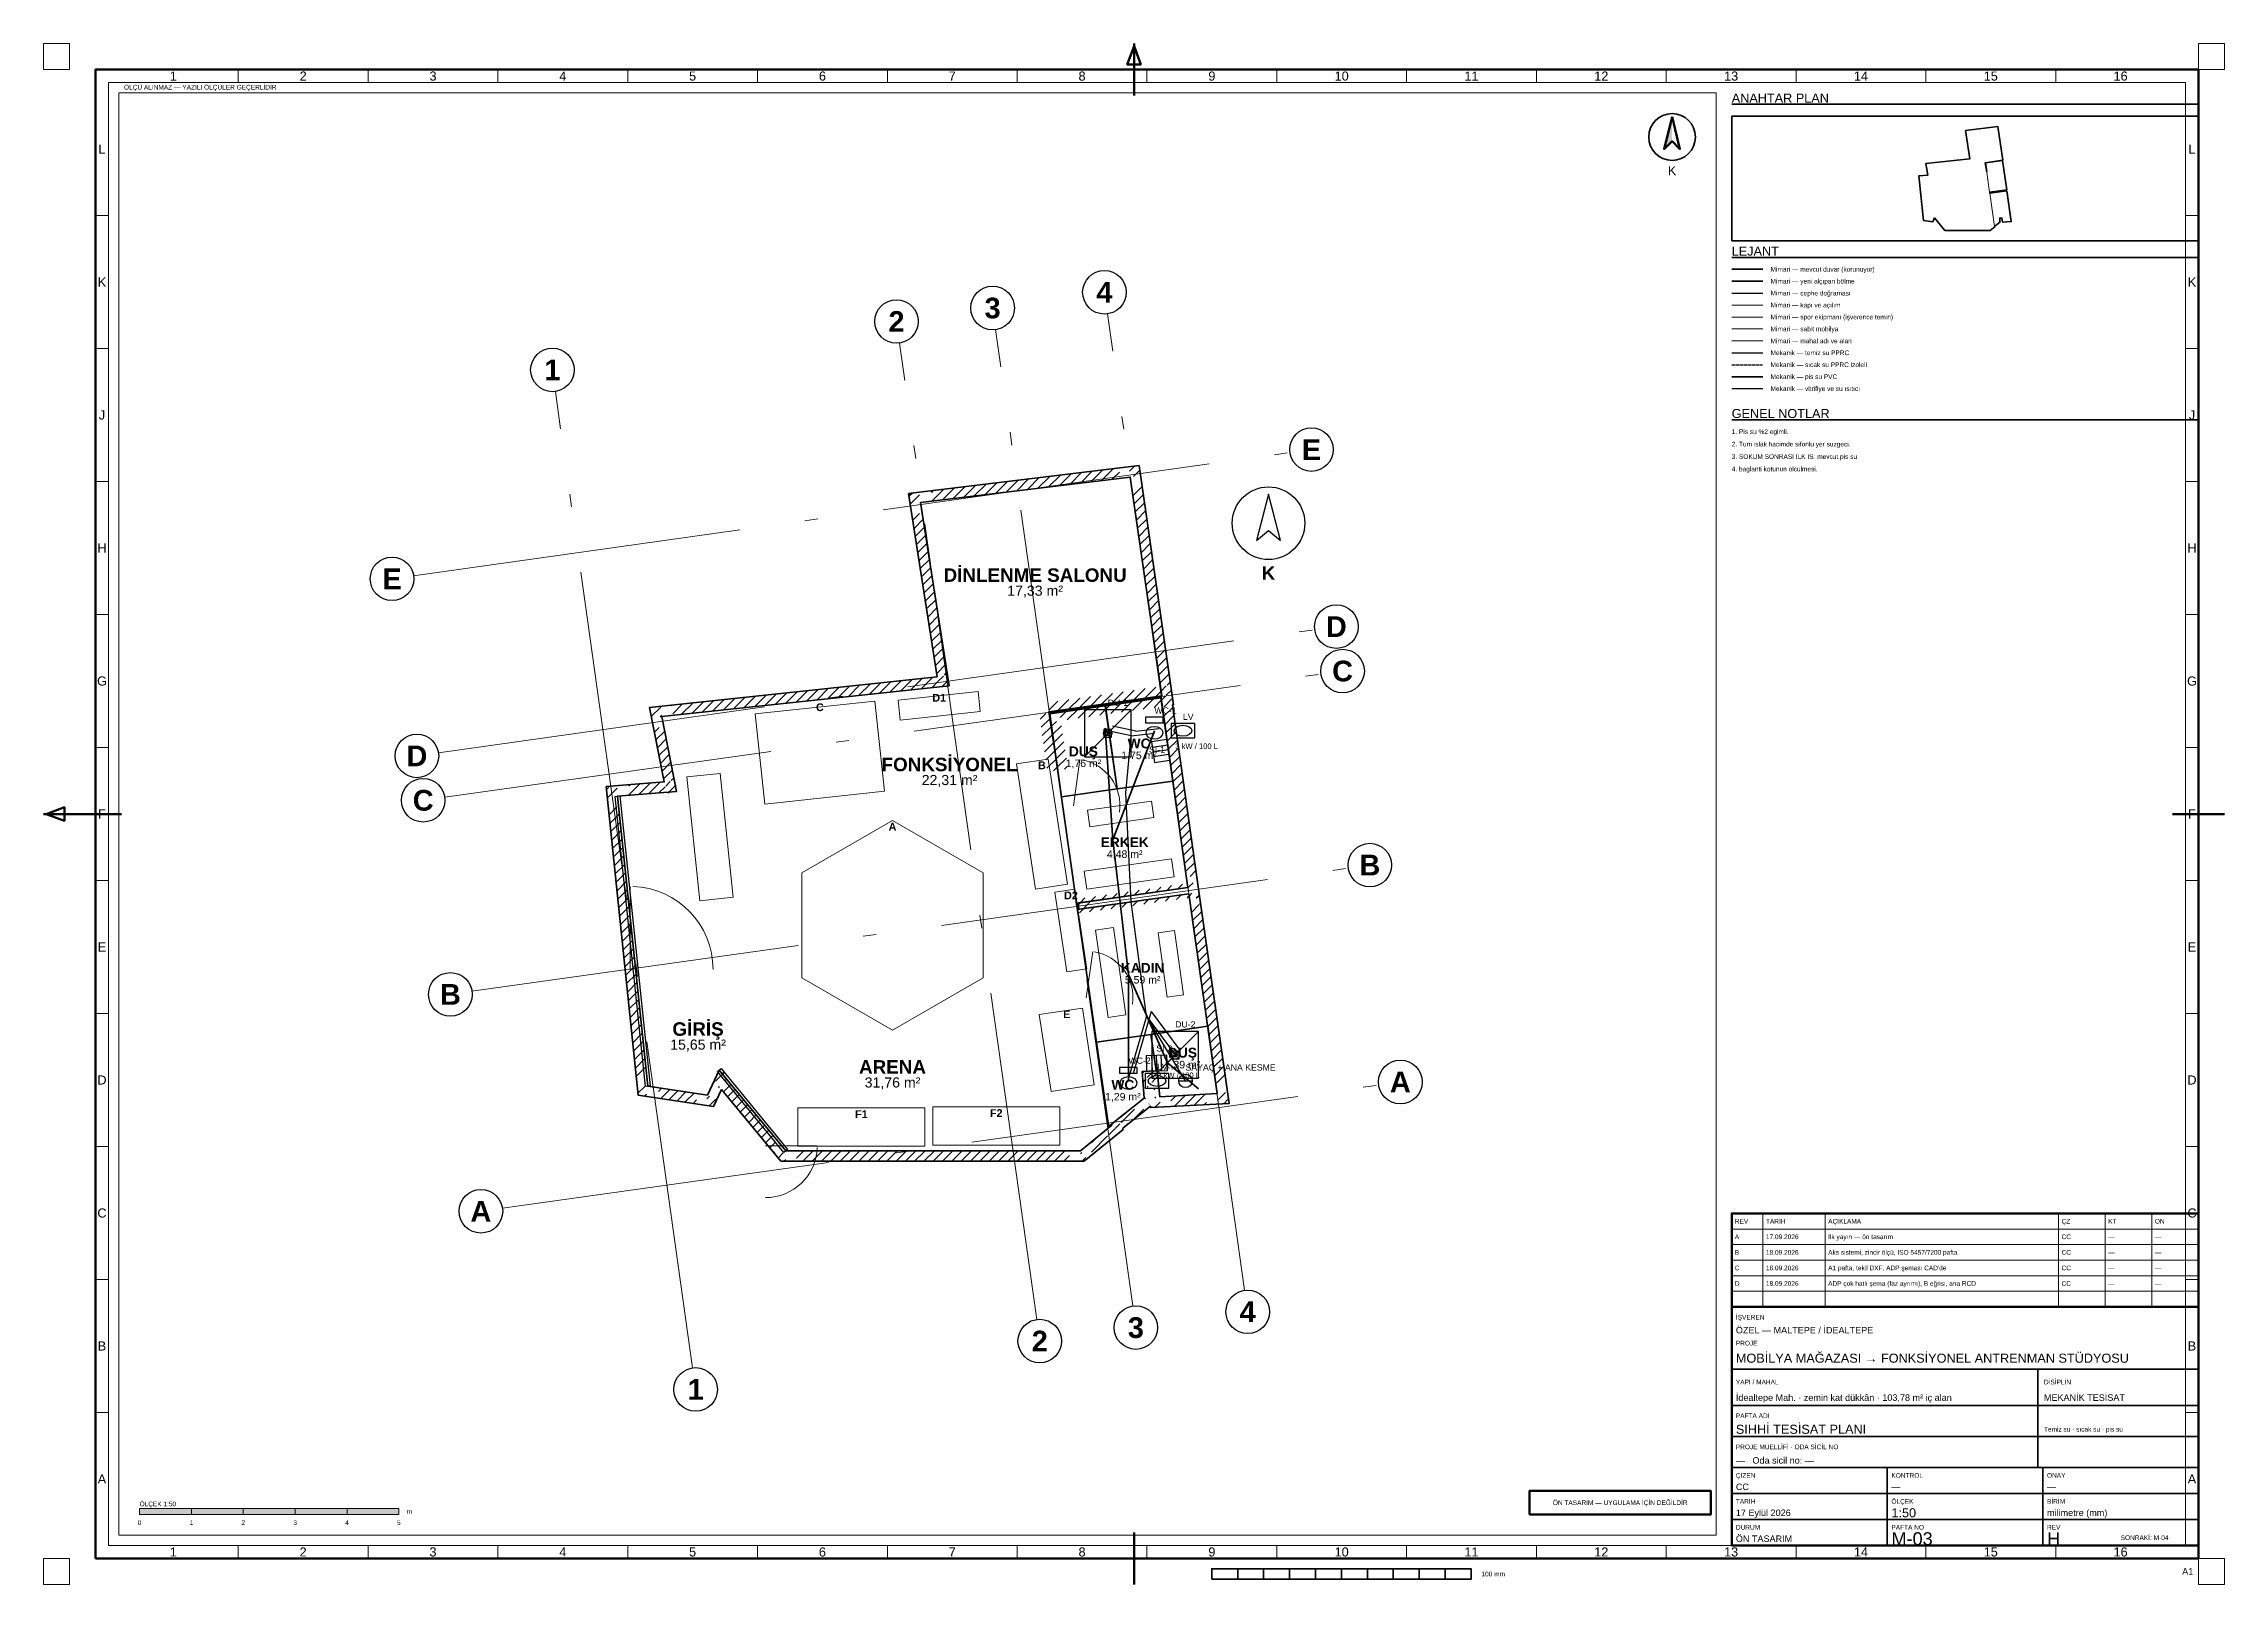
# Paper-space layout 'M-03 SIHHİ TESİSAT PLANI' of a CAD drawing. Header units: millimetres. Extents: x 0 to 841, y 0 to 594.
# The model-space entities are those that its viewports show. They can reach past a viewport. Long polylines and large blocks are cut down to what shows.
import ezdxf
from ezdxf.enums import TextEntityAlignment as Align

# ---------------------------------------------------------------- set-up
doc = ezdxf.new("R2010")
doc.units = ezdxf.units.MM
doc.linetypes.add('DASHDOT', pattern=[3.556, 2.54, -0.508, 0, -0.508])
doc.linetypes.add('DASHED', pattern=[1.524, 1.27, -0.254])
for name, color, linetype, lineweight in [('A-CEPHE', 5, 'Continuous', 25), ('A-DUVAR-MEVCUT', 8, 'Continuous', 35), ('A-DUVAR-YENI', 1, 'Continuous', 35), ('A-EKIPMAN', 9, 'Continuous', 18), ('A-KAPI', 8, 'Continuous', 18), ('A-MOBILYA', 9, 'Continuous', 18), ('A-YAZI', 7, 'Continuous', 13), ('G-AKS-BALON', 8, 'Continuous', 25), ('G-AKS-HAT', 8, 'DASHDOT', 18), ('G-ANTET', 7, 'Continuous', 25), ('G-CERCEVE', 7, 'Continuous', 70), ('G-KUZEY', 7, 'Continuous', 25), ('G-PAFTA-ZON', 8, 'Continuous', 13), ('G-YAZI', 7, 'Continuous', 18), ('M-SIHHI-CIHAZ', 8, 'Continuous', 25), ('M-SIHHI-PIS', 8, 'Continuous', 35), ('M-SIHHI-SICAK', 30, 'DASHED', 25), ('M-SIHHI-TEMIZ', 5, 'Continuous', 25)]:
    doc.layers.add(name, color=color, linetype=linetype, lineweight=lineweight)
doc.layers.add('G-VIEWPORT', color=251, linetype='Continuous', lineweight=13, plot=False)
doc.styles.add('GYM', font='arial.ttf')
doc.styles.add('GYM-B', font='arialbd.ttf')

psp = doc.layouts.new('M-03 SIHHİ TESİSAT PLANI')

# ---------------------------------------------------------------- texts
at = {"layer": 'G-ANTET', "style": 'GYM'}
for s, height, p in [('K', 3.5, (628, 545)), ('0', 1.8, (37, 23.8)), ('1', 1.8, (57, 23.8)), ('2', 1.8, (77, 23.8)), ('3', 1.8, (97, 23.8)), ('4', 1.8, (117, 23.8)), ('5', 1.8, (137, 23.8))]:
    psp.add_text(s, height=height, dxfattribs=at).set_placement(p, align=Align.MIDDLE_CENTER)
for s, height, p in [('A', 1.8, (652.2, 134)), ('REV', 1.8, (652.2, 140)), ('TARİH', 1.8, (664.2, 140)), ('17.09.2026', 1.8, (664.2, 134)), ('AÇIKLAMA', 1.8, (688.2, 140)), ('İlk yayın — ön tasarım', 1.8, (688.2, 134)), ('ÇZ', 1.8, (778.2, 140)), ('CC', 1.8, (778.2, 134)), ('KT', 1.8, (796.2, 140)), ('ON', 1.8, (814.2, 140)), ('B', 1.8, (652.2, 128)), ('18.09.2026', 1.8, (664.2, 128)), ('Aks sistemi, zincir ölçü, ISO 5457/7200 pafta', 1.8, (688.2, 128)), ('CC', 1.8, (778.2, 128)), ('—', 1.8, (796.2, 134)), ('—', 1.8, (796.2, 128)), ('—', 1.8, (814.2, 134)), ('—', 1.8, (814.2, 128)), ('C', 1.8, (652.2, 122)), ('18.09.2026', 1.8, (664.2, 122)), ("A1 pafta, tekil DXF, ADP şeması CAD'de", 1.8, (688.2, 122)), ('CC', 1.8, (778.2, 122)), ('—', 1.8, (796.2, 122)), ('—', 1.8, (814.2, 122)), ('D', 1.8, (652.2, 116)), ('18.09.2026', 1.8, (664.2, 116)), ('ADP çok hatlı şema (faz ayrımı), B eğrisi, ana RCD', 1.8, (688.2, 116)), ('CC', 1.8, (778.2, 116)), ('—', 1.8, (796.2, 116)), ('—', 1.8, (814.2, 116)), ('İŞVEREN', 1.8, (652.6, 103)), ('ÖZEL — MALTEPE / İDEALTEPE', 2.5, (652.6, 98)), ('PROJE', 1.8, (652.6, 93)), ('MOBİLYA MAĞAZASI → FONKSİYONEL ANTRENMAN STÜDYOSU', 3.5, (652.6, 87.2)), ('YAPI / MAHAL', 1.8, (652.6, 78)), ('DİSİPLİN', 1.8, (771.4, 78)), ('İdealtepe Mah. · zemin kat dükkân · 103,78 m² iç alan', 2.5, (652.6, 72)), ('MEKANİK TESİSAT', 2.5, (771.4, 72)), ('PAFTA ADI', 1.8, (652.6, 65)), ('SIHHİ TESİSAT PLANI', 3.5, (652.6, 59.8)), ('Temiz su · sıcak su · pis su', 1.8, (771.4, 59.8)), ('PROJE MÜELLİFİ · ODA SİCİL NO', 1.8, (652.6, 53)), ('—   Oda sicil no: —', 2.5, (652.6, 47.8)), ('ÇİZEN', 1.8, (652.6, 42)), ('KONTROL', 1.8, (712.6, 42)), ('ONAY', 1.8, (772.6, 42)), ('CC', 2.5, (652.6, 37.6)), ('—', 2.5, (712.6, 37.6)), ('—', 2.5, (772.6, 37.6)), ('ÖLÇEK 1:50', 1.8, (37, 31)), ('m', 1.8, (140, 28.1)), ('TARİH', 1.8, (652.6, 32)), ('17 Eylül 2026', 2.5, (652.6, 27.6)), ('ÖLÇEK', 1.8, (712.6, 32)), ('1:50', 3.5, (712.6, 27.6)), ('BİRİM', 1.8, (772.6, 32)), ('milimetre (mm)', 2.5, (772.6, 27.6)), ('ÖN TASARIM', 2.5, (652.6, 17.6)), ('DURUM', 1.8, (652.6, 22)), ('PAFTA NO', 1.8, (712.6, 22)), ('M-03', 5, (712.6, 17.6)), ('REV', 1.8, (772.6, 22)), ('H', 5, (772.6, 17.6)), ('SONRAKİ: M-04', 1.8, (801, 18))]:
    psp.add_text(s, height=height, dxfattribs=at).set_placement(p, align=Align.MIDDLE_LEFT)
at = {"layer": 'G-ANTET', "color": 1, "style": 'GYM'}
psp.add_text('ÖN TASARIM — UYGULAMA İÇİN DEĞİLDİR', height=1.8, dxfattribs=at).set_placement((608, 31.5), align=Align.MIDDLE_CENTER)
at = {"layer": 'G-CERCEVE', "style": 'GYM'}
psp.add_text('100 mm', height=1.8, dxfattribs=at).set_placement((554.5, 4), align=Align.MIDDLE_LEFT)
psp.add_text('A1', height=2.5, dxfattribs=at).set_placement((829, 5), align=Align.MIDDLE_RIGHT)
at = {"layer": 'G-PAFTA-ZON', "style": 'GYM'}
for s, p in [('1', (50.03, 581.5)), ('2', (100.09, 581.5)), ('3', (150.16, 581.5)), ('4', (200.22, 581.5)), ('5', (250.28, 581.5)), ('6', (300.34, 581.5)), ('7', (350.41, 581.5)), ('8', (400.47, 581.5)), ('9', (450.53, 581.5)), ('10', (500.59, 581.5)), ('11', (550.66, 581.5)), ('12', (600.72, 581.5)), ('13', (650.78, 581.5)), ('14', (700.84, 581.5)), ('15', (750.91, 581.5)), ('16', (800.97, 581.5)), ('L', (22.5, 553.36)), ('L', (828.5, 553.36)), ('K', (22.5, 502.09)), ('K', (828.5, 502.09)), ('J', (22.5, 450.82)), ('J', (828.5, 450.82)), ('H', (22.5, 399.55)), ('H', (828.5, 399.55)), ('G', (22.5, 348.27)), ('G', (828.5, 348.27)), ('F', (22.5, 297)), ('F', (828.5, 297)), ('E', (22.5, 245.73)), ('E', (828.5, 245.73)), ('D', (22.5, 194.45)), ('D', (828.5, 194.45)), ('C', (22.5, 143.18)), ('C', (828.5, 143.18)), ('B', (22.5, 91.91)), ('B', (828.5, 91.91)), ('A', (22.5, 40.64)), ('A', (828.5, 40.64)), ('1', (50.03, 12.5)), ('2', (100.09, 12.5)), ('3', (150.16, 12.5)), ('4', (200.22, 12.5)), ('5', (250.28, 12.5)), ('6', (300.34, 12.5)), ('7', (350.41, 12.5)), ('8', (400.47, 12.5)), ('9', (450.53, 12.5)), ('10', (500.59, 12.5)), ('11', (550.66, 12.5)), ('12', (600.72, 12.5)), ('13', (650.78, 12.5)), ('14', (700.84, 12.5)), ('15', (750.91, 12.5)), ('16', (800.97, 12.5))]:
    psp.add_text(s, height=3.5, dxfattribs=at).set_placement(p, align=Align.MIDDLE_CENTER)
at = {"layer": 'G-YAZI', "style": 'GYM'}
for s, height, p in [('ÖLÇÜ ALINMAZ — YAZILI ÖLÇÜLER GEÇERLİDİR', 1.8, (31, 577.2)), ('ANAHTAR PLAN', 3.5, (651, 573)), ('LEJANT', 3.5, (651, 514)), ('Mimari — mevcut duvar (korunuyor)', 1.8, (666, 507)), ('Mimari — yeni alçıpan bölme', 1.8, (666, 502.4)), ('Mimari — cephe doğraması', 1.8, (666, 497.8)), ('Mimari — kapı ve açılım', 1.8, (666, 493.2)), ('Mimari — spor ekipmanı (işverence temin)', 1.8, (666, 488.6)), ('Mimari — sabit mobilya', 1.8, (666, 484)), ('Mimari — mahal adı ve alan', 1.8, (666, 479.4)), ('Mekanik — temiz su PPRC', 1.8, (666, 474.8)), ('Mekanik — sıcak su PPRC izoleli', 1.8, (666, 470.2)), ('Mekanik — pis su PVC', 1.8, (666, 465.6)), ('Mekanik — vitrifiye ve su ısıtıcı', 1.8, (666, 461)), ('GENEL NOTLAR', 3.5, (651, 451.4)), ('2. Tum islak hacimde sifonlu yer suzgeci.', 1.8, (651, 439.6)), ('1. Pis su %2 egimli.', 1.8, (651, 444.4)), ('4. baglanti kotunun olculmesi.', 1.8, (651, 430)), ('3. SOKUM SONRASI ILK IS: mevcut pis su', 1.8, (651, 434.8))]:
    psp.add_text(s, height=height, dxfattribs=at).set_placement(p, align=Align.MIDDLE_LEFT)

msp = doc.modelspace()

# ---------------------------------------------------------------- texts
at = {"layer": 'A-EKIPMAN', "style": 'GYM-B'}
for s, p in [('C', (3900, 8553)), ('D1', (6200, 8736)), ('B', (8180, 7433)), ('A', (5300, 6250)), ('D2', (8740, 4926)), ('E', (8660, 2635)), ('F1', (4700, 710)), ('F2', (7300, 730))]:
    msp.add_text(s, height=150, dxfattribs=at).set_placement(p, align=Align.MIDDLE_CENTER)
at = {"layer": 'A-YAZI'}
for s, height, style, p in [('DİNLENME SALONU', 260, 'GYM-B', (8050, 11100)), ('17,33 m²', 195, 'GYM', (8050, 10800)), ('FONKSİYONEL', 260, 'GYM-B', (6400, 7450)), ('DUŞ', 190, 'GYM-B', (8981, 7702)), ('1,75 m²', 145, 'GYM', (10054, 7625)), ('WC', 190, 'GYM-B', (10054, 7855)), ('22,31 m²', 195, 'GYM', (6400, 7150)), ('1,76 m²', 145, 'GYM', (8981, 7472)), ('ERKEK', 190, 'GYM-B', (9777, 5951)), ('4,48 m²', 145, 'GYM', (9777, 5721)), ('KADIN', 190, 'GYM-B', (10123, 3529)), ('5,59 m²', 145, 'GYM', (10123, 3299)), ('GİRİŞ', 260, 'GYM-B', (1550, 2350)), ('15,65 m²', 195, 'GYM', (1550, 2050)), ('ARENA', 260, 'GYM-B', (5300, 1620)), ('1,39 m²', 145, 'GYM', (10891, 1664)), ('DUŞ', 190, 'GYM-B', (10891, 1894)), ('31,76 m²', 195, 'GYM', (5300, 1320)), ('WC', 190, 'GYM-B', (9742, 1275)), ('1,29 m²', 145, 'GYM', (9742, 1045))]:
    msp.add_text(s, height=height, dxfattribs=dict(at, style=style)).set_placement(p, align=Align.MIDDLE_CENTER)
at = {"layer": 'G-AKS-BALON', "style": 'GYM-B'}
for s, p in [('3', (7230, 16249)), ('4', (9386, 16552)), ('2', (5377, 15989)), ('1', (-1258, 15056)), ('E', (13378, 13520)), ('E', (-4350, 11028)), ('D', (13858, 10107)), ('C', (13978, 9251)), ('D', (-3871, 7615)), ('C', (-3750, 6759)), ('B', (14504, 5510)), ('B', (-3225, 3018)), ('A', (15092, 1329)), ('A', (-2637, -1163)), ('4', (12149, -3101)), ('3', (9992, -3405)), ('2', (8139, -3665)), ('1', (1504, -4597))]:
    msp.add_text(s, height=399, dxfattribs=at).set_placement(p, align=Align.MIDDLE_CENTER)

# ---------------------------------------------------------------- blocks, each defined once
blk = doc.blocks.new('G_KUZEY')
blk.add_lwpolyline([(0, 560), (-230, -330), (0, -140), (230, -330)], close=True)
blk.add_circle((0, 0), 700)
at = {"style": 'GYM-B'}
blk.add_text('K', height=260, dxfattribs=at).set_placement((0, -960), align=Align.MIDDLE_CENTER)
blk = doc.blocks.new('M_KLOZET')
blk.add_lwpolyline([(-170, 150), (170, 150), (170, 260), (-170, 260)], close=True)
blk.add_ellipse((0, -40), major_axis=(160, 0), ratio=0.78)
at = {"style": 'GYM'}
blk.add_attdef('KOD', (0, 330), '', height=120, dxfattribs=at)
blk = doc.blocks.new('M_LAVABO')
blk.add_lwpolyline([(-230, -140), (230, -140), (230, 140), (-230, 140)], close=True)
blk.add_ellipse((0, 0), major_axis=(170, 0), ratio=0.62)
at = {"style": 'GYM'}
blk.add_attdef('KOD', (0, 210), '', height=120, dxfattribs=at)
blk = doc.blocks.new('M_DUS')
blk.add_line((-450, -450), (450, 450))
blk.add_lwpolyline([(-450, -450), (450, -450), (450, 450), (-450, 450)], close=True)
blk.add_circle((0, 0), 80)
at = {"style": 'GYM'}
blk.add_attdef('KOD', (0, 530), '', height=120, dxfattribs=at)
blk = doc.blocks.new('M_SUZGEC')
blk.add_lwpolyline([(-75, -75), (75, -75), (75, 75), (-75, 75)], close=True)
blk.add_circle((0, 0), 42)
blk = doc.blocks.new('M_ISITICI')
for p, q in [((-90, -150), (-90, 150)), ((0, -150), (0, 150)), ((90, -150), (90, 150))]:
    blk.add_line(p, q)
blk.add_lwpolyline([(-200, -150), (200, -150), (200, 150), (-200, 150)], close=True)
at = {"style": 'GYM'}
for tag, p, height in [('KOD', (0, 225), 120), ('GUC', (0, -285), 105)]:
    blk.add_attdef(tag, p, '', height=height, dxfattribs=at)
blk = doc.blocks.new('M_SAYAC')
blk.add_line((-130, 0), (130, 0))
blk.add_circle((0, 0), 130)
at = {"style": 'GYM'}
blk.add_attdef('KOD', (0, 200), '', height=120, dxfattribs=at)

# ---------------------------------------------------------------- hatches: boundary and pattern name
at = {"layer": 'A-DUVAR-MEVCUT'}
h = msp.add_hatch(dxfattribs=at)
h.set_pattern_fill('ANSI31', scale=40)
h.paths.add_polyline_path([(11012, 4959), (11563, 1104), (11761, 1132), (11210, 4987)])
h.paths.add_polyline_path([(11353, 1093), (11563, 1104), (11533, 1314), (11735, 1314), (11773, 1048), (11773, 915), (11377, 894), (11353, 894)])
h.paths.add_polyline_path([(11563, 1104), (10456, 1046), (10466, 846), (11573, 904)])
h.paths.add_polyline_path([(10432, 1256), (10456, 1046), (10666, 1057), (10666, 857), (10278, 836), (10275, 862), (10246, 839), (10246, 1256)])
h.paths.add_polyline_path([(10456, 1046), (10400, 1542), (10201, 1520), (10257, 1024)])
h.paths.add_polyline_path([(10190, 1332), (10190, 1535), (10400, 1542), (10424, 1332)])
h.paths.add_polyline_path([(10400, 1542), (10116, 1532), (10123, 1332), (10407, 1342)])
h.paths.add_polyline_path([(10326, 1322), (10130, 1322), (10116, 1532), (10326, 1539)])
h.paths.add_polyline_path([(10116, 1532), (10150, 1018), (10350, 1031), (10316, 1545)])
h.paths.add_polyline_path([(9940, 850), (10150, 1018), (10136, 1228), (10360, 1228), (10360, 841), (10278, 836), (10275, 862), (10208, 808), (9940, 808)])
h.paths.add_polyline_path([(10150, 1018), (9527, 521), (9652, 365), (10275, 862)])
h.paths.add_polyline_path([(9317, 323), (9531, 498), (9527, 521), (9737, 689), (9737, 409), (9618, 311), (9317, 311)])
h.paths.add_polyline_path([(9527, 521), (9531, 498), (9729, 528), (9725, 551)])
h.paths.add_polyline_path([(9321, 326), (9531, 498), (9527, 521), (9741, 692), (9741, 412), (9590, 288), (9321, 288)])
h.paths.add_polyline_path([(9531, 498), (8924, 0), (9051, -155), (9658, 343)])
h.paths.add_polyline_path([(9134, -86), (8996, -200), (8714, -200), (8714, 0), (8924, 0), (9134, 172)])
h.paths.add_polyline_path([(8924, 0), (3241, 0), (3241, -200), (8924, -200)])
h.paths.add_polyline_path([(3068, 210), (3241, 0), (3451, 0), (3451, -200), (3147, -200), (3031, -60), (3031, 210)])
h.paths.add_polyline_path([(3241, 0), (1957, 1555), (1803, 1428), (3087, -127)])
h.paths.add_polyline_path([(1859, 1345), (1957, 1555), (2130, 1345)])
h.paths.add_polyline_path([(1957, 1555), (1732, 1075), (1913, 990), (2138, 1470)])
h.paths.add_polyline_path([(1522, 904), (1522, 1106), (1732, 1075), (1830, 1285), (1942, 1285), (1942, 1052), (1854, 865), (1784, 865)])
h.paths.add_polyline_path([(1732, 1075), (579, 1247), (549, 1049), (1702, 877)])
h.paths.add_polyline_path([(557, 1457), (579, 1247), (789, 1216), (789, 1037), (631, 1037), (396, 1072), (369, 1333), (369, 1457)])
h.paths.add_polyline_path([(579, 1247), (0, 6840), (-199, 6819), (380, 1226)])
h.paths.add_polyline_path([(210, 6857), (0, 6840), (22, 6630), (-179, 6630), (-210, 6926), (-210, 7024), (117, 7050), (210, 7050)])
h.paths.add_polyline_path([(0, 6840), (1136, 6931), (1120, 7130), (-16, 7039)])
h.paths.add_polyline_path([(1095, 7141), (1136, 6931), (926, 6914), (926, 7141)])
h.paths.add_polyline_path([(1136, 6931), (853, 8372), (657, 8333), (940, 6892)])
h.paths.add_polyline_path([(1063, 8394), (853, 8372), (894, 8162), (690, 8162), (643, 8403), (643, 8551), (936, 8582), (1063, 8582)])
h.paths.add_polyline_path([(853, 8372), (6392, 8965), (6371, 9164), (832, 8571)])
h.paths.add_polyline_path([(6359, 9175), (6392, 8965), (6182, 8943), (6182, 9175)])
h.paths.add_polyline_path([(6392, 8965), (5840, 12499), (5642, 12468), (6194, 8934)])
h.paths.add_polyline_path([(6050, 12524), (5840, 12499), (5873, 12289), (5670, 12289), (5630, 12547), (5630, 12675), (5910, 12709), (6050, 12709)])
h.paths.add_polyline_path([(5840, 12499), (9885, 12990), (9861, 13189), (5816, 12698)])
h.paths.add_polyline_path([(9915, 12780), (9885, 12990), (9675, 12965), (9675, 13166), (9955, 13200), (10057, 13200), (10095, 12935), (10095, 12780)])
h.paths.add_polyline_path([(9885, 12990), (10491, 8771), (10689, 8799), (10083, 13018)])
h.paths.add_polyline_path([(10500, 8561), (10473, 8753), (10281, 8725), (10281, 8741), (10491, 8771), (10461, 8981), (10663, 8981), (10701, 8716), (10701, 8599), (10697, 8598), (10701, 8571), (10701, 8561)])
h.paths.add_polyline_path([(10491, 8771), (8314, 8462), (8342, 8264), (10519, 8573)])
h.paths.add_polyline_path([(8524, 8472), (8329, 8444), (8356, 8252), (8346, 8252), (8314, 8462), (8524, 8492)])
h.paths.add_polyline_path([(8314, 8462), (8486, 7339), (8683, 7369), (8512, 8492)])
h.paths.add_polyline_path([(8456, 7549), (8486, 7339), (8454, 7549)])
h.paths.add_polyline_path([(8486, 7339), (8329, 8444), (8131, 8416), (8288, 7311)])
h.paths.add_polyline_path([(8539, 8474), (8329, 8444), (8359, 8234), (8349, 8234), (8314, 8462), (8539, 8494)])
h.paths.add_polyline_path([(8329, 8444), (10473, 8753), (10444, 8951), (8300, 8642)])
h.paths.add_polyline_path([(10503, 8543), (10473, 8753), (10263, 8723), (10263, 8739), (10491, 8771), (10463, 8963), (10665, 8963), (10683, 8841), (10683, 8543)])
h.paths.add_polyline_path([(10473, 8753), (10996, 5080), (11194, 5108), (10671, 8781)])
h.paths.add_polyline_path([(11025, 4870), (11012, 4959), (10786, 4927), (10786, 5050), (10996, 5080), (10966, 5290), (11168, 5290), (11206, 5024), (11206, 4870)])
h.paths.add_polyline_path([(10996, 5080), (8877, 4779), (8905, 4581), (11024, 4882)])
h.paths.add_polyline_path([(9087, 4685), (8895, 4658), (8877, 4779), (9087, 4809)])
h.paths.add_polyline_path([(8877, 4779), (8895, 4658), (9093, 4688), (9075, 4809)])
h.paths.add_polyline_path([(9105, 4688), (8895, 4658), (8877, 4779), (9105, 4811)])
h.paths.add_polyline_path([(8895, 4658), (11012, 4959), (10984, 5157), (8867, 4856)])
h.paths.add_polyline_path([(11042, 4749), (11012, 4959), (10802, 4929), (10802, 5052), (10996, 5080), (10983, 5169), (11185, 5169), (11222, 4912), (11222, 4910), (11221, 4910), (11222, 4903), (11222, 4749)])

# ---------------------------------------------------------------- linework, layer by layer
at = {"layer": 'A-CEPHE'}
for points in [[(-45, 6835), (45, 6845), (625, 1255), (535, 1245)], [(3275, 29), (3205, -29), (1925, 1531), (1995, 1589)]]:
    msp.add_lwpolyline(points, close=True, dxfattribs=at)
at = {"layer": 'A-DUVAR-MEVCUT'}
for points in [[(11221, 4910), (11792, 916), (10278, 836), (10275, 862), (9743, 437), (9746, 416), (8996, -200), (3147, -200), (2004, 1184), (1850, 855), (396, 1072), (-220, 7023), (897, 7112), (615, 8548), (6162, 9142), (5610, 12673), (10055, 13212), (10717, 8601), (10697, 8598), (11222, 4910)], [(11012, 4959), (11563, 1104), (10456, 1046), (10400, 1542), (10116, 1532), (10150, 1018), (9527, 521), (9531, 498), (8924, 0), (3241, 0), (1957, 1555), (1732, 1075), (579, 1247), (0, 6840), (1136, 6931), (853, 8372), (6392, 8965), (5840, 12499), (9885, 12990), (10491, 8771), (8314, 8462), (8486, 7339), (8329, 8444), (10473, 8753), (10996, 5080), (8877, 4779), (8895, 4658)]]:
    msp.add_lwpolyline(points, close=True, dxfattribs=at)
at = {"layer": 'A-DUVAR-YENI'}
for points in [[(10473, 8753), (8329, 8444), (8849, 4775), (10996, 5080)], [(9403, 8580), (9632, 6977), (8559, 6824), (8331, 8428)], [(10476, 8733), (10704, 7129), (9633, 6977), (9404, 8581)], [(11012, 4959), (8868, 4654), (9466, 472), (10150, 1018), (10116, 1532), (10400, 1542), (10456, 1046), (11563, 1104)], [(10280, 2245), (10381, 1541), (10116, 1532), (10150, 1018), (9497, 497), (9463, 492), (9234, 2095)], [(11377, 2402), (11563, 1104), (10456, 1046), (10400, 1542), (10382, 1541), (10281, 2245)]]:
    msp.add_lwpolyline(points, close=True, dxfattribs=at)
at = {"layer": 'A-EKIPMAN'}
for points in [[(6991, 8468), (6950, 8856), (5409, 8692), (5450, 8304)], [(4960, 8673), (2654, 8427), (2840, 6687), (5146, 6933)], [(8302, 7553), (7689, 7459), (8058, 5047), (8671, 5141)], [(5300, 6370), (3551, 5360), (3551, 3340), (5300, 2330), (7049, 3340), (7049, 5360)], [(8816, 5046), (8430, 4987), (8664, 3454), (9050, 3513)], [(9189, 1272), (8962, 2755), (8131, 2628), (8358, 1145)], [(8525, 110), (8525, 850), (6075, 850), (6075, 110)], [(5925, 90), (5925, 830), (3475, 830), (3475, 90)]]:
    msp.add_lwpolyline(points, close=True, dxfattribs=at)
at = {"layer": 'A-KAPI'}
for p, q in [((8787, 6654), (8913, 7546)), ((240, 3500), (240, 5100)), ((9037, 2954), (9163, 3846)), ((2850, 100), (3850, 100))]:
    msp.add_line(p, q, dxfattribs=at)
for centre, radius, start, end in [((8787, 6654), 900, -8, 80), ((240, 3500), 1600, 0, 88), ((9037, 2954), 900, -8, 80), ((2850, 100), 1000, -90, -2)]:
    msp.add_arc(centre, radius, start, end, dxfattribs=at)
at = {"layer": 'A-MOBILYA'}
for points in [[(1978, 7277), (1331, 7209), (1582, 4823), (2229, 4891)], [(9058, 6567), (9103, 6250), (10341, 6425), (10296, 6742)], [(8998, 5391), (9047, 5045), (10730, 5284), (10681, 5630)], [(9562, 4307), (9215, 4257), (9456, 2574), (9802, 2624)], [(10737, 4247), (10420, 4202), (10597, 2965), (10914, 3010)]]:
    msp.add_lwpolyline(points, close=True, dxfattribs=at)
at = {"layer": 'G-AKS-BALON'}
for centre in [(9386, 16552), (5377, 15989), (7230, 16249), (-1258, 15056), (13378, 13520), (-4350, 11028), (13858, 10107), (13978, 9251), (-3871, 7615), (-3750, 6759), (14504, 5510), (-3225, 3018), (15092, 1329), (-2637, -1163), (12149, -3101), (8139, -3665), (9992, -3405), (1504, -4597)]:
    msp.add_circle(centre, 420, dxfattribs=at)
at = {"layer": 'G-AKS-HAT'}
for p, q in [((12090, -2686), (9445, 16136)), ((8081, -3249), (5436, 15573)), ((9933, -2989), (7288, 15833)), ((1445, -4182), (-1200, 14640)), ((-3934, 11087), (12962, 13461)), ((-3455, 7674), (13442, 10049)), ((-3334, 6818), (13562, 9192)), ((-2809, 3077), (14088, 5451)), ((-2221, -1105), (14676, 1270))]:
    msp.add_line(p, q, dxfattribs=at)
at = {"layer": 'M-SIHHI-PIS'}
for points in [[(9400, 8150), (9550, 6000), (9850, 3400), (10600, 1700), (11200, 1200)], [(9450, 8050), (9400, 8150)], [(10350, 8100), (9550, 6000)], [(9850, 1350), (9850, 3400)], [(10750, 1850), (10600, 1700)]]:
    msp.add_lwpolyline(points, dxfattribs=at)
at = {"layer": 'M-SIHHI-SICAK'}
for points in [[(9990, 8090), (9540, 8190)], [(9990, 8090), (10440, 8140)], [(10290, 2690), (9940, 1490)], [(10290, 2690), (10840, 1940)]]:
    msp.add_lwpolyline(points, dxfattribs=at)
at = {"layer": 'M-SIHHI-TEMIZ'}
for points in [[(9900, 8000), (9450, 8100)], [(10950, 1350), (10200, 2600), (9900, 4800), (9800, 6900), (9900, 8000)], [(9900, 8000), (10350, 8050)], [(10200, 2600), (9850, 1400)], [(10200, 2600), (10750, 1850)]]:
    msp.add_lwpolyline(points, dxfattribs=at)

# ---------------------------------------------------------------- block references
at = {"layer": 'G-KUZEY'}
msp.add_blockref('G_KUZEY', (12550, 12100), dxfattribs=at)
at = {"layer": 'M-SIHHI-CIHAZ'}
for name, p, values in [('M_DUS', (9450, 8050), {'KOD': 'DU-1'}), ('M_KLOZET', (10350, 8100), {'KOD': 'WC-1'}), ('M_LAVABO', (10900, 8100), {'KOD': 'LV'}), ('M_DUS', (10750, 1850), {'KOD': 'DU-2'}), ('M_KLOZET', (9850, 1350), {'KOD': 'WC-2'}), ('M_LAVABO', (10400, 1350), {'KOD': 'LV'})]:
    msp.add_blockref(name, p, dxfattribs=at).add_auto_attribs(values)
for p in [(9450, 8050), (10750, 1850)]:
    msp.add_blockref('M_SUZGEC', p, dxfattribs=at)
ref = msp.add_blockref('M_ISITICI', (10470, 7710), dxfattribs=dict(at, rotation=98.1))
ref.add_attrib('KOD', 'SI-1', (10247, 7678), dxfattribs={"layer": '0', "height": 120, "style": 'GYM'})
ref.add_attrib('GUC', '3 kW / 100 L', (10752, 7750), dxfattribs={"layer": '0', "height": 105, "style": 'GYM'})
ref = msp.add_blockref('M_ISITICI', (10395, 1692), dxfattribs=dict(at, rotation=2))
ref.add_attrib('KOD', 'SI-2', (10387, 1917), dxfattribs={"layer": '0', "height": 120, "style": 'GYM'})
ref.add_attrib('GUC', '3 kW / 100 L', (10405, 1407), dxfattribs={"layer": '0', "height": 105, "style": 'GYM'})
at = {"layer": 'M-SIHHI-TEMIZ'}
msp.add_blockref('M_SAYAC', (10950, 1350), dxfattribs=at).add_auto_attribs({'KOD': 'SAYAÇ + ANA KESME'})

msp.set_redraw_order([(e.dxf.handle, doc.entitydb.next_handle()) for e in msp.query("TEXT MTEXT ATTDEF DIMENSION ARC_DIMENSION")])  # texts and dimensions are drawn at this point

# ---------------------------------------------------------------- hatches: boundary and pattern name
at = {"layer": 'G-ANTET'}
for color, points in [(7, [(628, 565.74), (624.94, 553.32), (628, 556.38)]), (7, [(37, 27), (57, 27), (57, 29.2), (37, 29.2)]), (0, [(57, 27), (77, 27), (77, 29.2), (57, 29.2)]), (7, [(77, 27), (97, 27), (97, 29.2), (77, 29.2)]), (0, [(97, 27), (117, 27), (117, 29.2), (97, 29.2)]), (7, [(117, 27), (137, 27), (137, 29.2), (117, 29.2)])]:
    psp.add_hatch(color=color, dxfattribs=at).paths.add_polyline_path(points)

# ---------------------------------------------------------------- linework, layer by layer
at = {"layer": 'G-ANTET', "color": 8, "linetype": 'Continuous', "lineweight": 35}
for p, q in [((651, 507), (663, 507)), ((651, 465.6), (663, 465.6))]:
    psp.add_line(p, q, dxfattribs=at)
at = {"layer": 'G-ANTET', "color": 1, "linetype": 'Continuous', "lineweight": 35}
psp.add_line((651, 502.4), (663, 502.4), dxfattribs=at)
at = {"layer": 'G-ANTET', "color": 5, "linetype": 'Continuous', "lineweight": 25}
for p, q in [((651, 497.8), (663, 497.8)), ((651, 474.8), (663, 474.8))]:
    psp.add_line(p, q, dxfattribs=at)
at = {"layer": 'G-ANTET', "color": 8, "linetype": 'Continuous', "lineweight": 18}
psp.add_line((651, 493.2), (663, 493.2), dxfattribs=at)
at = {"layer": 'G-ANTET', "color": 9, "linetype": 'Continuous', "lineweight": 18}
for p, q in [((651, 488.6), (663, 488.6)), ((651, 484), (663, 484))]:
    psp.add_line(p, q, dxfattribs=at)
at = {"layer": 'G-ANTET', "color": 7, "linetype": 'Continuous', "lineweight": 13}
psp.add_line((651, 479.4), (663, 479.4), dxfattribs=at)
at = {"layer": 'G-ANTET', "color": 30, "linetype": 'DASHED', "lineweight": 25}
psp.add_line((651, 470.2), (663, 470.2), dxfattribs=at)
at = {"layer": 'G-ANTET', "color": 8, "linetype": 'Continuous', "lineweight": 25}
psp.add_line((651, 461), (663, 461), dxfattribs=at)
at = {"layer": 'G-ANTET', "lineweight": 18}
for p, q in [((663, 107), (663, 143)), ((687, 107), (687, 143)), ((777, 107), (777, 143)), ((795, 107), (795, 143)), ((813, 107), (813, 143)), ((651, 137), (831, 137)), ((651, 131), (831, 131)), ((651, 125), (831, 125)), ((651, 119), (831, 119)), ((651, 113), (831, 113)), ((651, 107), (831, 107))]:
    psp.add_line(p, q, dxfattribs=at)
at = {"layer": 'G-ANTET', "lineweight": 35}
for p, q in [((651, 83), (831, 83)), ((769, 69), (769, 83)), ((651, 69), (831, 69)), ((769, 45), (769, 69)), ((651, 57), (831, 57)), ((651, 45), (831, 45)), ((711, 15), (711, 45)), ((771, 15), (771, 45)), ((651, 35), (831, 35)), ((651, 25), (831, 25))]:
    psp.add_line(p, q, dxfattribs=at)
at = {"layer": 'G-ANTET', "lineweight": 50}
for points in [[(628, 565.74), (624.94, 553.32), (628, 556.38), (631.06, 553.32)], [(651, 107), (831, 107), (831, 143), (651, 143)]]:
    psp.add_lwpolyline(points, close=True, dxfattribs=at)
at = {"layer": 'G-ANTET', "lineweight": 35}
for points in [[(651, 518), (831, 518), (831, 566), (651, 566)], [(757.11, 537.27), (758.8, 525.4), (755.39, 525.22), (755.22, 526.75), (754.35, 526.72), (754.45, 525.13), (752.53, 523.6), (752.55, 523.53), (750.68, 522), (733.18, 522), (729.22, 526.79), (728.53, 525.31), (724.98, 525.84), (723.2, 543.06), (726.7, 543.34), (725.82, 547.78), (742.88, 549.61), (741.18, 560.49), (753.64, 562), (755.5, 549.01), (748.8, 548.06), (749.33, 544.6), (748.84, 548), (755.45, 548.95), (757.06, 537.64), (750.53, 536.72), (750.59, 536.34), (757.11, 537.27)]]:
    psp.add_lwpolyline(points, close=True, dxfattribs=at)
at = {"layer": 'G-ANTET', "lineweight": 13}
for points in [[(755.45, 548.95), (748.84, 548), (750.45, 536.7), (757.06, 537.64), (755.45, 548.95)], [(757.11, 537.27), (750.5, 536.33), (752.35, 523.45), (754.45, 525.13), (754.35, 526.72), (755.22, 526.75), (755.39, 525.22), (758.8, 525.4), (757.11, 537.27)]]:
    psp.add_lwpolyline(points, close=True, dxfattribs=at)
at = {"layer": 'G-ANTET', "lineweight": 100}
psp.add_lwpolyline([(651, 15), (831, 15), (831, 107), (651, 107)], close=True, dxfattribs=at)
at = {"layer": 'G-ANTET', "color": 1, "lineweight": 50}
psp.add_lwpolyline([(573, 27), (643, 27), (643, 36), (573, 36)], close=True, dxfattribs=at)
at = {"layer": 'G-ANTET', "lineweight": 18}
for points in [[(37, 27), (57, 27), (57, 29.2), (37, 29.2)], [(57, 27), (77, 27), (77, 29.2), (57, 29.2)], [(77, 27), (97, 27), (97, 29.2), (77, 29.2)], [(97, 27), (117, 27), (117, 29.2), (97, 29.2)], [(117, 27), (137, 27), (137, 29.2), (117, 29.2)]]:
    psp.add_lwpolyline(points, close=True, dxfattribs=at)
at = {"layer": 'G-ANTET', "lineweight": 35}
psp.add_circle((628, 558), 9, dxfattribs=at)
at = {"layer": 'G-CERCEVE', "lineweight": 70}
for p, q in [((420.5, 574), (420.5, 594)), ((0, 297), (30, 297)), ((821, 297), (841, 297)), ((420.5, 0), (420.5, 20))]:
    psp.add_line(p, q, dxfattribs=at)
at = {"layer": 'G-CERCEVE', "lineweight": 35}
for p, q in [((450.5, 2), (450.5, 6)), ((460.5, 2), (460.5, 6)), ((470.5, 2), (470.5, 6)), ((480.5, 2), (480.5, 6)), ((490.5, 2), (490.5, 6)), ((500.5, 2), (500.5, 6)), ((510.5, 2), (510.5, 6)), ((520.5, 2), (520.5, 6)), ((530.5, 2), (530.5, 6)), ((540.5, 2), (540.5, 6)), ((550.5, 2), (550.5, 6))]:
    psp.add_line(p, q, dxfattribs=at)
at = {"layer": 'G-CERCEVE', "lineweight": 13}
for points in [[(0, 584), (10, 584), (10, 594), (0, 594)], [(831, 584), (841, 584), (841, 594), (831, 594)], [(0, 0), (10, 0), (10, 10), (0, 10)], [(831, 0), (841, 0), (841, 10), (831, 10)]]:
    psp.add_lwpolyline(points, close=True, dxfattribs=at)
at = {"layer": 'G-CERCEVE', "lineweight": 70}
for points in [[(420.5, 593), (417.9, 586), (423.1, 586)], [(20, 10), (831, 10), (831, 584), (20, 584)], [(1, 297), (8, 294.4), (8, 299.6)]]:
    psp.add_lwpolyline(points, close=True, dxfattribs=at)
at = {"layer": 'G-CERCEVE', "lineweight": 18}
psp.add_lwpolyline([(29, 19), (645, 19), (645, 575), (29, 575)], close=True, dxfattribs=at)
at = {"layer": 'G-CERCEVE', "lineweight": 35}
psp.add_lwpolyline([(450.5, 2), (550.5, 2), (550.5, 6), (450.5, 6)], close=True, dxfattribs=at)
at = {"layer": 'G-PAFTA-ZON', "lineweight": 13}
for p, q in [((75.06, 579), (75.06, 584)), ((125.12, 579), (125.12, 584)), ((175.19, 579), (175.19, 584)), ((225.25, 579), (225.25, 584)), ((275.31, 579), (275.31, 584)), ((325.38, 579), (325.38, 584)), ((375.44, 579), (375.44, 584)), ((425.5, 579), (425.5, 584)), ((475.56, 579), (475.56, 584)), ((525.62, 579), (525.62, 584)), ((575.69, 579), (575.69, 584)), ((625.75, 579), (625.75, 584)), ((675.81, 579), (675.81, 584)), ((725.88, 579), (725.88, 584)), ((775.94, 579), (775.94, 584)), ((20, 527.73), (25, 527.73)), ((826, 527.73), (831, 527.73)), ((20, 476.45), (25, 476.45)), ((826, 476.45), (831, 476.45)), ((20, 425.18), (25, 425.18)), ((826, 425.18), (831, 425.18)), ((20, 373.91), (25, 373.91)), ((826, 373.91), (831, 373.91)), ((20, 322.64), (25, 322.64)), ((826, 322.64), (831, 322.64)), ((20, 271.36), (25, 271.36)), ((826, 271.36), (831, 271.36)), ((20, 220.09), (25, 220.09)), ((826, 220.09), (831, 220.09)), ((20, 168.82), (25, 168.82)), ((826, 168.82), (831, 168.82)), ((20, 117.55), (25, 117.55)), ((826, 117.55), (831, 117.55)), ((20, 66.27), (25, 66.27)), ((826, 66.27), (831, 66.27)), ((75.06, 10), (75.06, 15)), ((125.12, 10), (125.12, 15)), ((175.19, 10), (175.19, 15)), ((225.25, 10), (225.25, 15)), ((275.31, 10), (275.31, 15)), ((325.38, 10), (325.38, 15)), ((375.44, 10), (375.44, 15)), ((425.5, 10), (425.5, 15)), ((475.56, 10), (475.56, 15)), ((525.62, 10), (525.62, 15)), ((575.69, 10), (575.69, 15)), ((625.75, 10), (625.75, 15)), ((675.81, 10), (675.81, 15)), ((725.88, 10), (725.88, 15)), ((775.94, 10), (775.94, 15))]:
    psp.add_line(p, q, dxfattribs=at)
psp.add_lwpolyline([(25, 15), (826, 15), (826, 579), (25, 579)], close=True, dxfattribs=at)
at = {"layer": 'G-YAZI', "lineweight": 35}
for p, q in [((651, 570.6), (831, 570.6)), ((651, 511.6), (831, 511.6)), ((651, 449), (831, 449))]:
    psp.add_line(p, q, dxfattribs=at)

psp.set_redraw_order([(e.dxf.handle, doc.entitydb.next_handle()) for e in psp.query("TEXT MTEXT ATTDEF DIMENSION ARC_DIMENSION")])  # texts and dimensions are drawn at this point

# ---------------------------------------------------------------- viewports
at = {"layer": 'G-VIEWPORT'}
psp.add_viewport(center=(337, 297), size=(616, 556), view_center_point=(5781.4, 6494.97), view_height=27800, dxfattribs=at)

doc.saveas('drawing.dxf')
